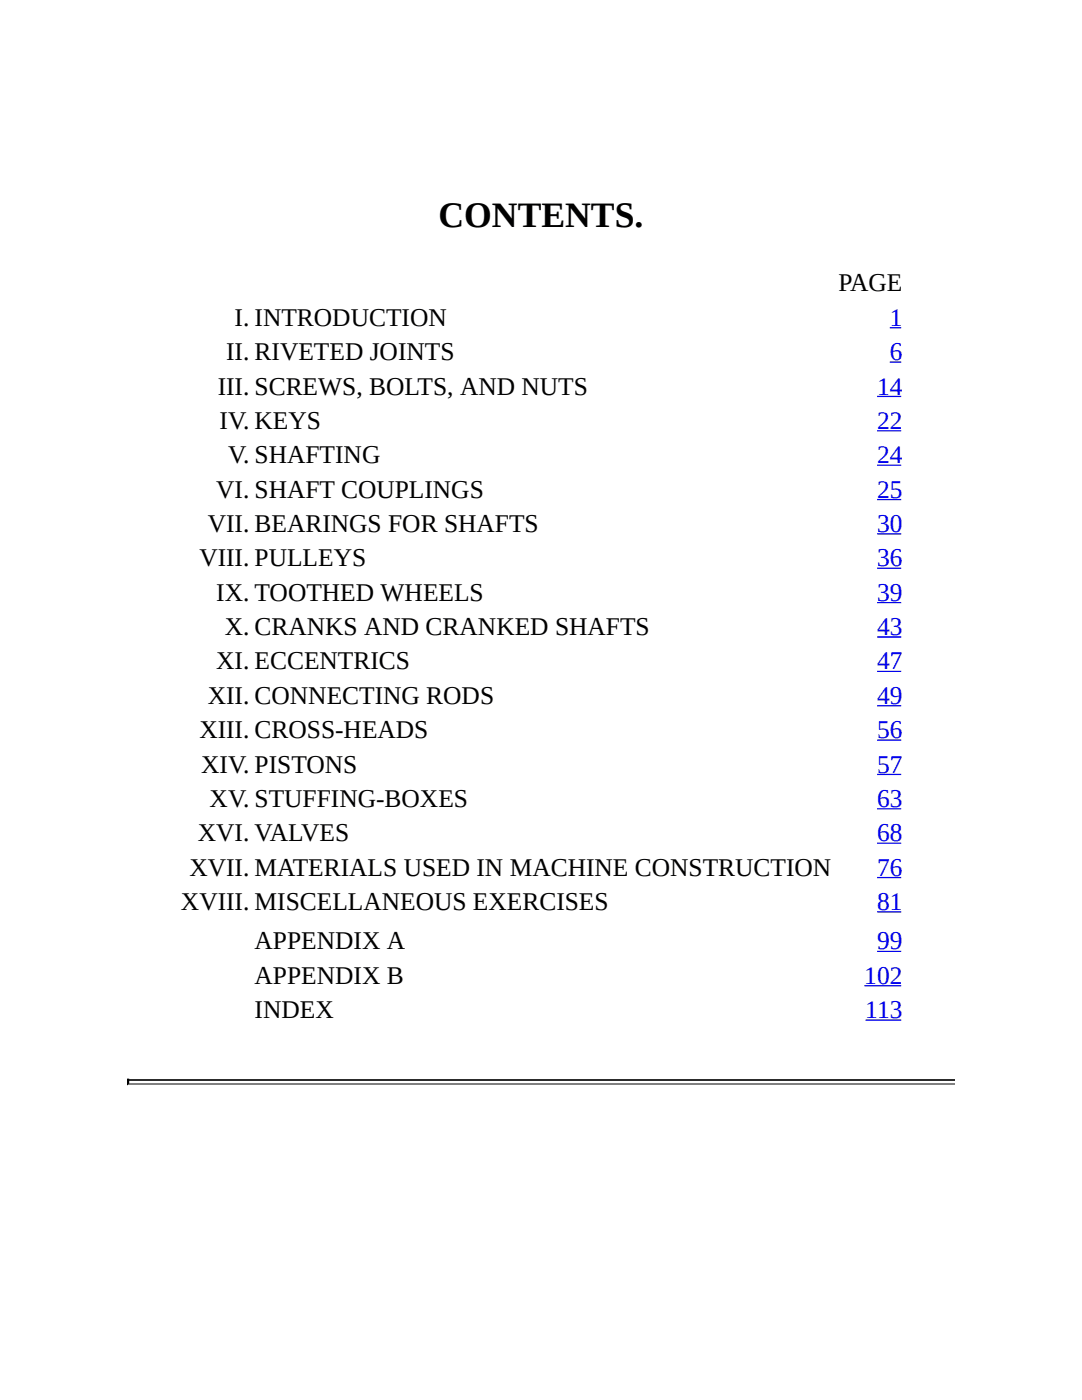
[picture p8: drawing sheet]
<svg xmlns="http://www.w3.org/2000/svg" width="216mm" height="279mm" viewBox="0 0 216 279" stroke-linecap="round" stroke-linejoin="round" font-family="sans-serif">
<defs><g id="words">
<text font-size="7.1" x="87.5" y="45.2">CONTENTS.</text>
<g font-size="5.1">
<text x="167.3" y="58.2">PAGE</text>
<text x="46.8" y="65">I. INTRODUCTION</text>
<text x="45.1" y="71.9">II. RIVETED JOINTS</text>
<text x="43.4" y="78.7">III. SCREWS, BOLTS, AND NUTS</text>
<text x="43.8" y="85.6">IV. KEYS</text>
<text x="45.5" y="92.5">V. SHAFTING</text>
<text x="43.2" y="99.3">VI. SHAFT COUPLINGS</text>
<text x="41.5" y="106.2">VII. BEARINGS FOR SHAFTS</text>
<text x="39.8" y="113">VIII. PULLEYS</text>
<text x="43.2" y="119.9">IX. TOOTHED WHEELS</text>
<text x="44.8" y="126.7">X. CRANKS AND CRANKED SHAFTS</text>
<text x="43.2" y="133.6">XI. ECCENTRICS</text>
<text x="41.5" y="140.5">XII. CONNECTING RODS</text>
<text x="39.8" y="147.3">XIII. CROSS-HEADS</text>
<text x="40.1" y="154.2">XIV. PISTONS</text>
<text x="41.8" y="161">XV. STUFFING-BOXES</text>
<text x="39.5" y="167.9">XVI. VALVES</text>
<text x="37.8" y="174.8">XVII. MATERIALS USED IN MACHINE CONSTRUCTION</text>
<text x="36.1" y="181.6">XVIII. MISCELLANEOUS EXERCISES</text>
<text x="50.8" y="189.5">APPENDIX A</text>
<text x="50.8" y="196.3">APPENDIX B</text>
<text x="50.8" y="203.2">INDEX</text>
</g>
<g font-size="5.1" fill="#00e">
<text x="177.5" y="65">1</text>
<text x="177.5" y="71.9">6</text>
<text x="175" y="78.7">14</text>
<text x="175" y="85.6">22</text>
<text x="175" y="92.5">24</text>
<text x="175" y="99.3">25</text>
<text x="175" y="106.2">30</text>
<text x="175" y="113">36</text>
<text x="175" y="119.9">39</text>
<text x="175" y="126.7">43</text>
<text x="175" y="133.6">47</text>
<text x="175" y="140.5">49</text>
<text x="175" y="147.3">56</text>
<text x="175" y="154.2">57</text>
<text x="175" y="161">63</text>
<text x="175" y="167.9">68</text>
<text x="175" y="174.8">76</text>
<text x="175" y="181.6">81</text>
<text x="175" y="189.5">99</text>
<text x="172.5" y="196.3">102</text>
<text x="172.7" y="203.2">113</text>
</g>
</g></defs>
<path d="M25.4 215.5h165.1" fill="none" stroke="#2c2c2c" stroke-width=".25"/>
<path d="M25.4 216.3h165.1" fill="none" stroke="#808080" stroke-width=".25"/>
<path d="M25.4 215.4h.3v.8l-.3 .2z" fill-rule="evenodd" fill="#2c2c2c" stroke="#000" stroke-width=".25"/>
<g fill="none" stroke="#00e" stroke-width=".25">
<path d="M175 79.1h4.8zM177.5 65.4h2.3zM177.5 72.3h2.3zM175 86h4.8zM175 92.8h4.8zM175 99.7h4.8zM175 106.6h4.8zM175 113.4h4.8zM175 120.3h4.8zM175 127.1h4.8zM175 134h4.8zM175 140.8h4.8z"/>
<path d="M175 147.7h4.8zM175 154.6h4.8zM175 161.4h4.8zM175 168.3h4.8zM175 175.1h4.8zM172.5 196.7h7.3zM175 182h4.8zM175 189.9h4.8zM172.7 203.6h7.1z"/>
</g>
<use href="#words"/>
</svg>
